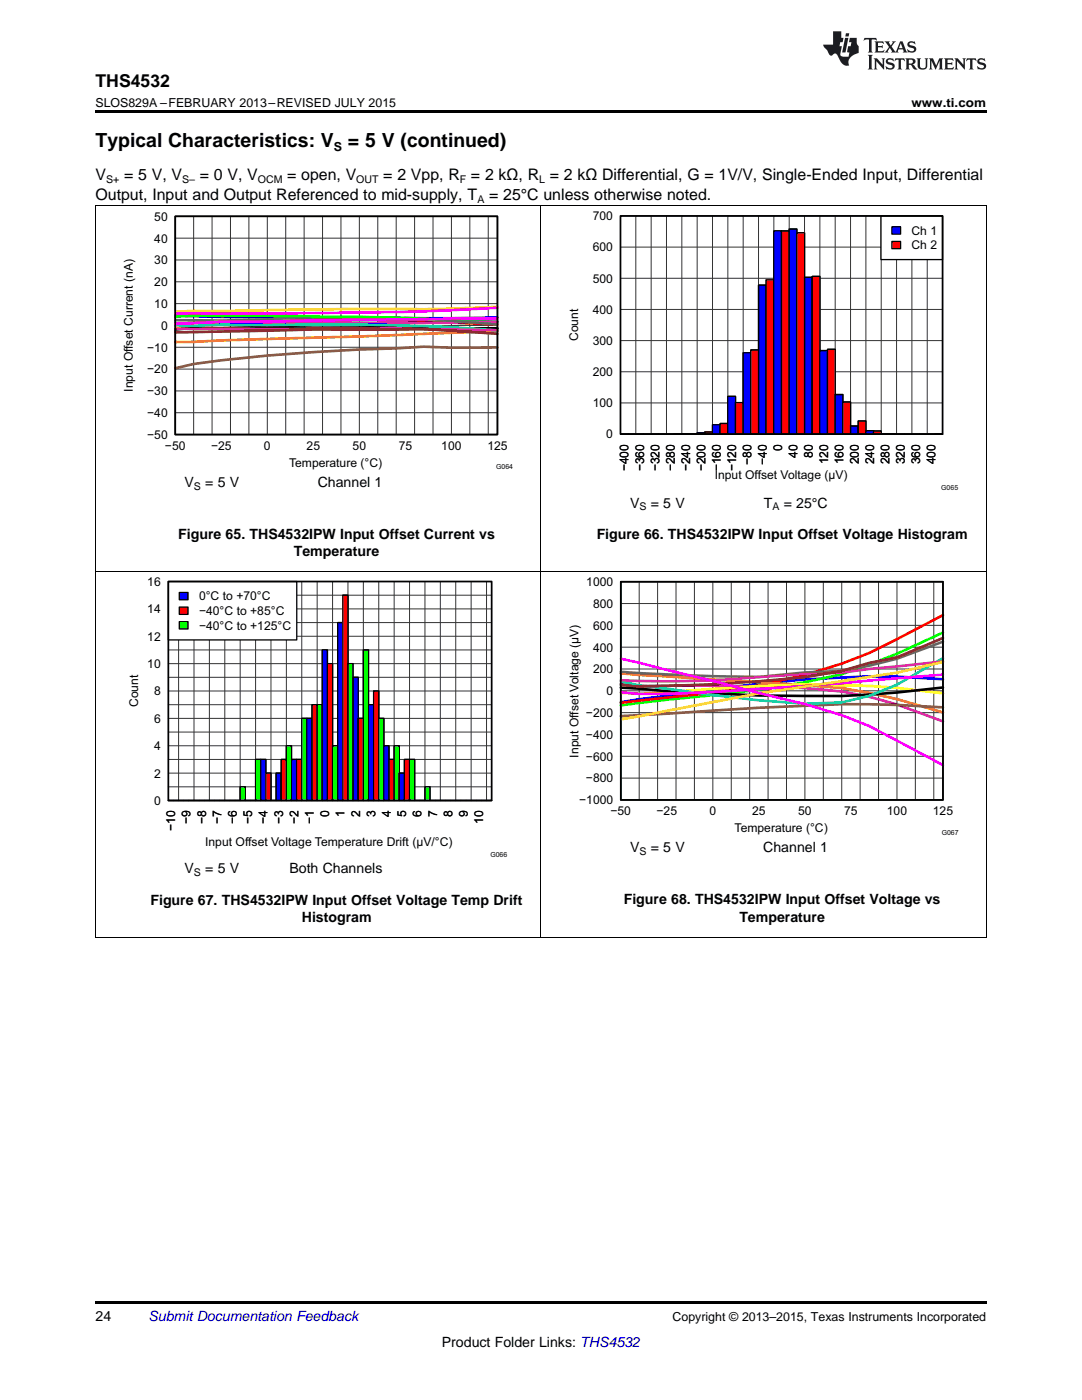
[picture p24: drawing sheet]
<svg xmlns="http://www.w3.org/2000/svg" width="216mm" height="279mm" viewBox="0 0 216 279" stroke-linecap="round" stroke-linejoin="round" font-family="sans-serif">
<defs><g id="words">
<g font-size="3.9">
<text x="19" y="29.3">Typical Characteristics: V</text>
<text x="69.4" y="29.3">= 5 V (continued)</text>
</g>
<text font-size="3.5" x="19" y="17.3">THS4532</text>
<g font-size="3.2">
<text x="19" y="36">V</text>
<text x="24.8" y="36">= 5 V, V</text>
<text x="39.9" y="36">= 0 V, V</text>
<text x="57.3" y="36">= open, V</text>
<text x="76.5" y="36">= 2 Vpp, R = 2 kΩ, R = 2 kΩ Differential, G = 1V/V, Single-Ended Input, Differential</text>
<text x="19" y="39.9">Output, Input and Output Referenced to mid-supply, T</text>
<text x="97.6" y="39.9">= 25°C unless otherwise noted.</text>
</g>
<g font-size="2.8">
<text x="36.8" y="97.2">V</text>
<text x="41" y="97.2">= 5 V</text>
<text x="63.4" y="97.2">Channel 1</text>
<text x="125.7" y="101.3">V</text>
<text x="129.9" y="101.3">= 5 V</text>
<text x="152.4" y="101.3">T</text>
<text x="156.4" y="101.3">= 25°C</text>
<text x="35.6" y="107.5">Figure 65. THS4532IPW Input Offset Current vs</text>
<text x="119.1" y="107.6">Figure 66. THS4532IPW Input Offset Voltage Histogram</text>
<text x="58.6" y="111">Temperature</text>
<text x="125.7" y="170.1">V</text>
<text x="129.9" y="170.1">= 5 V</text>
<text x="152.3" y="170.1">Channel 1</text>
<text x="36.8" y="174.2">V</text>
<text x="41" y="174.2">= 5 V</text>
<text x="57.7" y="174.2">Both Channels</text>
<text x="30" y="180.6">Figure 67. THS4532IPW Input Offset Voltage Temp Drift</text>
<text x="60.2" y="184.1">Histogram</text>
<text x="124.5" y="180.4">Figure 68. THS4532IPW Input Offset Voltage vs</text>
<text x="147.5" y="183.9">Temperature</text>
<text x="19" y="263.6">24</text>
<text x="88.2" y="268.9">Product Folder Links: THS4532</text>
</g>
<text font-size="2.8" fill="#0000c8" x="29.6" y="263.6">Submit Documentation Feedback</text>
<g font-size="2.5">
<text x="19" y="21.4">SLOS829A –FEBRUARY 2013–REVISED JULY 2015</text>
<text x="181.9" y="21.4">www.ti.com</text>
<text x="66.6" y="30.1">S</text>
<text x="134.2" y="263.6">Copyright © 2013–2015, Texas Instruments Incorporated</text>
</g>
<g font-size="2.4">
<text x="30.8" y="44">50</text>
<text x="118.3" y="44">700</text>
<text x="181.9" y="46.9">Ch 1</text>
<text x="30.8" y="52.8">30</text>
<text x="30.8" y="48.4">40</text>
<text x="118.3" y="50.2">600</text>
<text x="181.9" y="49.8">Ch 2</text>
<text x="30.8" y="57.1">20</text>
<text x="118.3" y="56.4">500</text>
<text x="30.8" y="61.5">10</text>
<text x="32.1" y="65.8">0</text>
<text x="118.3" y="62.6">400</text>
<text x="29.4" y="70.2">−10</text>
<text x="115.4" y="68.1" transform="rotate(-90 115.4 68.1)">Count</text>
<text x="118.3" y="68.8">300</text>
<text x="29.4" y="74.5">−20</text>
<text x="118.3" y="75.1">200</text>
<text x="26.5" y="78.2" transform="rotate(-90 26.5 78.2)">Input Offset Current (nA)</text>
<text x="29.4" y="83.2">−40</text>
<text x="29.4" y="78.9">−30</text>
<text x="118.3" y="81.3">100</text>
<text x="29.4" y="87.6">−50</text>
<text x="32.9" y="89.7">−50</text>
<text x="42.1" y="89.7">−25</text>
<text x="52.7" y="89.7">0</text>
<text x="61.2" y="89.7">25</text>
<text x="70.4" y="89.7">50</text>
<text x="79.6" y="89.7">75</text>
<text x="88.1" y="89.7">100</text>
<text x="97.3" y="89.7">125</text>
<text x="121" y="87.5">0</text>
<text x="156" y="90" transform="rotate(-90 156 90)">0</text>
<text x="57.7" y="93.2">Temperature (°C)</text>
<text x="125.4" y="94.1" transform="rotate(-90 125.4 94.1)">−400</text>
<text x="128.5" y="94.1" transform="rotate(-90 128.5 94.1)">−360</text>
<text x="131.6" y="94.1" transform="rotate(-90 131.6 94.1)">−320</text>
<text x="134.6" y="94.1" transform="rotate(-90 134.6 94.1)">−280</text>
<text x="137.7" y="94.1" transform="rotate(-90 137.7 94.1)">−240</text>
<text x="140.7" y="94.1" transform="rotate(-90 140.7 94.1)">−200</text>
<text x="142.6" y="95.6">Input Offset Voltage (µV)</text>
<text x="143.8" y="94.1" transform="rotate(-90 143.8 94.1)">−160</text>
<text x="146.9" y="94.1" transform="rotate(-90 146.9 94.1)">−120</text>
<text x="149.9" y="92.7" transform="rotate(-90 149.9 92.7)">−80</text>
<text x="153" y="92.7" transform="rotate(-90 153 92.7)">−40</text>
<text x="159.1" y="91.3" transform="rotate(-90 159.1 91.3)">40</text>
<text x="162.2" y="91.3" transform="rotate(-90 162.2 91.3)">80</text>
<text x="165.2" y="92.7" transform="rotate(-90 165.2 92.7)">120</text>
<text x="168.3" y="92.7" transform="rotate(-90 168.3 92.7)">160</text>
<text x="171.4" y="92.7" transform="rotate(-90 171.4 92.7)">200</text>
<text x="174.4" y="92.7" transform="rotate(-90 174.4 92.7)">240</text>
<text x="177.5" y="92.7" transform="rotate(-90 177.5 92.7)">280</text>
<text x="180.5" y="92.7" transform="rotate(-90 180.5 92.7)">320</text>
<text x="183.6" y="92.7" transform="rotate(-90 183.6 92.7)">360</text>
<text x="186.6" y="92.7" transform="rotate(-90 186.6 92.7)">400</text>
<text x="29.4" y="116.9">16</text>
<text x="39.7" y="119.8">0°C to +70°C</text>
<text x="117" y="117">1000</text>
<text x="29.4" y="122.4">14</text>
<text x="39.7" y="122.8">−40°C to +85°C</text>
<text x="39.7" y="125.7">−40°C to +125°C</text>
<text x="118.3" y="125.7">600</text>
<text x="118.3" y="121.3">800</text>
<text x="29.4" y="127.9">12</text>
<text x="118.3" y="130">400</text>
<text x="29.4" y="133.3">10</text>
<text x="118.3" y="134.4">200</text>
<text x="27.6" y="141.1" transform="rotate(-90 27.6 141.1)">Count</text>
<text x="30.7" y="138.8">8</text>
<text x="116.9" y="143.1">−200</text>
<text x="121" y="138.7">0</text>
<text x="30.7" y="149.7">4</text>
<text x="30.7" y="144.2">6</text>
<text x="116.9" y="147.4">−400</text>
<text x="30.7" y="155.2">2</text>
<text x="115.4" y="151.2" transform="rotate(-90 115.4 151.2)">Input Offset Voltage (µV)</text>
<text x="116.9" y="151.8">−600</text>
<text x="30.7" y="160.6">0</text>
<text x="115.6" y="160.5">−1000</text>
<text x="116.9" y="156.2">−800</text>
<text x="35" y="165.9" transform="rotate(-90 35 165.9)">−10</text>
<text x="38" y="164.5" transform="rotate(-90 38 164.5)">−9</text>
<text x="41.1" y="164.5" transform="rotate(-90 41.1 164.5)">−8</text>
<text x="44.2" y="164.5" transform="rotate(-90 44.2 164.5)">−7</text>
<text x="47.3" y="164.5" transform="rotate(-90 47.3 164.5)">−6</text>
<text x="50.3" y="164.5" transform="rotate(-90 50.3 164.5)">−5</text>
<text x="53.4" y="164.5" transform="rotate(-90 53.4 164.5)">−4</text>
<text x="56.5" y="164.5" transform="rotate(-90 56.5 164.5)">−3</text>
<text x="59.6" y="164.5" transform="rotate(-90 59.6 164.5)">−2</text>
<text x="62.6" y="164.5" transform="rotate(-90 62.6 164.5)">−1</text>
<text x="65.7" y="163.1" transform="rotate(-90 65.7 163.1)">0</text>
<text x="68.8" y="163.1" transform="rotate(-90 68.8 163.1)">1</text>
<text x="71.8" y="163.1" transform="rotate(-90 71.8 163.1)">2</text>
<text x="74.9" y="163.1" transform="rotate(-90 74.9 163.1)">3</text>
<text x="78" y="163.1" transform="rotate(-90 78 163.1)">4</text>
<text x="81.1" y="163.1" transform="rotate(-90 81.1 163.1)">5</text>
<text x="84.1" y="163.1" transform="rotate(-90 84.1 163.1)">6</text>
<text x="87.2" y="163.1" transform="rotate(-90 87.2 163.1)">7</text>
<text x="90.3" y="163.1" transform="rotate(-90 90.3 163.1)">8</text>
<text x="93.3" y="163.1" transform="rotate(-90 93.3 163.1)">9</text>
<text x="96.4" y="164.5" transform="rotate(-90 96.4 164.5)">10</text>
<text x="121.8" y="162.6">−50</text>
<text x="131" y="162.6">−25</text>
<text x="141.6" y="162.6">0</text>
<text x="146.6" y="166.1">Temperature (°C)</text>
<text x="150.1" y="162.6">25</text>
<text x="159.3" y="162.6">50</text>
<text x="168.5" y="162.6">75</text>
<text x="177" y="162.6">100</text>
<text x="186.2" y="162.6">125</text>
<text x="40.9" y="168.8">Input Offset Voltage Temperature Drift (µV/°C)</text>
</g>
<g font-size="2.1">
<text x="21.2" y="36.6">S+</text>
<text x="36.3" y="36.6">S–</text>
<text x="51.4" y="36.6">OCM</text>
<text x="71.1" y="36.6">OUT</text>
<text x="91.8" y="36.6">F</text>
<text x="95.2" y="40.5">A</text>
<text x="107.6" y="36.6">L</text>
<text x="38.7" y="97.7">S</text>
<text x="127.6" y="101.8">S</text>
<text x="154.1" y="101.8">A</text>
<text x="127.6" y="170.6">S</text>
<text x="38.7" y="174.8">S</text>
</g>
<g font-size="1.4">
<text x="99" y="93.6">G064</text>
<text x="187.8" y="97.8">G065</text>
<text x="187.9" y="166.6">G067</text>
<text x="97.8" y="170.9">G066</text>
</g>
</g></defs>
<path d="M19 259.7h177.8v.5h-177.8z" fill="#000"/>
<path d="M19.1 114v73.1M107.9 114v73.1M196.8 114v73.1M19 187.1h177.8" fill="none" stroke="#000" stroke-width=".2"/>
<path d="M33.6 159.8h1z" fill="#00f"/>
<path d="M33.6 159.8h1z" fill="none" stroke="#000" stroke-width=".26"/>
<path d="M34.6 159.8h1z" fill="#f00"/>
<path d="M34.6 159.8h1z" fill="none" stroke="#000" stroke-width=".26"/>
<path d="M35.6 159.8h1.1z" fill="#0f0"/>
<path d="M35.6 159.8h1.1z" fill="none" stroke="#000" stroke-width=".26"/>
<path d="M36.7 159.8h1z" fill="#00f"/>
<path d="M36.7 159.8h1z" fill="none" stroke="#000" stroke-width=".26"/>
<path d="M37.7 159.8h1z" fill="#f00"/>
<path d="M37.7 159.8h1z" fill="none" stroke="#000" stroke-width=".26"/>
<path d="M38.7 159.8h1z" fill="#0f0"/>
<path d="M38.7 159.8h1z" fill="none" stroke="#000" stroke-width=".26"/>
<path d="M39.7 159.8h1.1z" fill="#00f"/>
<path d="M39.7 159.8h1.1z" fill="none" stroke="#000" stroke-width=".26"/>
<path d="M40.8 159.8h1z" fill="#f00"/>
<path d="M40.8 159.8h1z" fill="none" stroke="#000" stroke-width=".26"/>
<path d="M41.8 159.8h1z" fill="#0f0"/>
<path d="M41.8 159.8h1z" fill="none" stroke="#000" stroke-width=".26"/>
<path d="M42.8 159.8h1z" fill="#00f"/>
<path d="M42.8 159.8h1z" fill="none" stroke="#000" stroke-width=".26"/>
<path d="M43.8 159.8h1.1z" fill="#f00"/>
<path d="M43.8 159.8h1.1z" fill="none" stroke="#000" stroke-width=".26"/>
<path d="M44.9 159.8h1z" fill="#0f0"/>
<path d="M44.9 159.8h1z" fill="none" stroke="#000" stroke-width=".26"/>
<path d="M45.9 159.8h1z" fill="#00f"/>
<path d="M45.9 159.8h1z" fill="none" stroke="#000" stroke-width=".26"/>
<path d="M46.9 159.8h1z" fill="#f00"/>
<path d="M46.9 159.8h1z" fill="none" stroke="#000" stroke-width=".26"/>
<path d="M47.9 157h1v2.8h-1z" fill="#0f0"/>
<path d="M47.9 157h1v2.8h-1z" fill="none" stroke="#000" stroke-width=".26"/>
<path d="M48.9 159.8h1.1z" fill="#00f"/>
<path d="M48.9 159.8h1.1z" fill="none" stroke="#000" stroke-width=".26"/>
<path d="M50 159.8h1z" fill="#f00"/>
<path d="M50 159.8h1z" fill="none" stroke="#000" stroke-width=".26"/>
<path d="M51 151.6h1v8.2h-1z" fill="#0f0"/>
<path d="M51 151.6h1v8.2h-1z" fill="none" stroke="#000" stroke-width=".26"/>
<path d="M52 151.6h1v8.2h-1z" fill="#00f"/>
<path d="M52 151.6h1v8.2h-1z" fill="none" stroke="#000" stroke-width=".26"/>
<path d="M53 154.3h1.1v5.5h-1.1z" fill="#f00"/>
<path d="M53 154.3h1.1v5.5h-1.1z" fill="none" stroke="#000" stroke-width=".26"/>
<path d="M54.1 159.8h1z" fill="#0f0"/>
<path d="M54.1 159.8h1z" fill="none" stroke="#000" stroke-width=".26"/>
<path d="M55.1 154.3h1v5.5h-1z" fill="#00f"/>
<path d="M55.1 154.3h1v5.5h-1z" fill="none" stroke="#000" stroke-width=".26"/>
<path d="M56.1 151.6h1v8.2h-1z" fill="#f00"/>
<path d="M56.1 151.6h1v8.2h-1z" fill="none" stroke="#000" stroke-width=".26"/>
<path d="M57.1 148.8h1.1v11h-1.1z" fill="#0f0"/>
<path d="M57.1 148.8h1.1v11h-1.1z" fill="none" stroke="#000" stroke-width=".26"/>
<path d="M58.2 151.6h1v8.2h-1z" fill="#00f"/>
<path d="M58.2 151.6h1v8.2h-1z" fill="none" stroke="#000" stroke-width=".26"/>
<path d="M59.2 151.6h1v8.2h-1z" fill="#f00"/>
<path d="M59.2 151.6h1v8.2h-1z" fill="none" stroke="#000" stroke-width=".26"/>
<path d="M60.2 143.4h1v16.4h-1z" fill="#0f0"/>
<path d="M60.2 143.4h1v16.4h-1z" fill="none" stroke="#000" stroke-width=".26"/>
<path d="M61.2 143.4h1.1v16.4h-1.1z" fill="#00f"/>
<path d="M61.2 143.4h1.1v16.4h-1.1z" fill="none" stroke="#000" stroke-width=".26"/>
<path d="M62.3 140.6h1v19.2h-1z" fill="#f00"/>
<path d="M62.3 140.6h1v19.2h-1z" fill="none" stroke="#000" stroke-width=".26"/>
<path d="M63.3 140.6h1v19.2h-1z" fill="#0f0"/>
<path d="M63.3 140.6h1v19.2h-1z" fill="none" stroke="#000" stroke-width=".26"/>
<path d="M64.3 129.7h1v30.1h-1z" fill="#00f"/>
<path d="M64.3 129.7h1v30.1h-1z" fill="none" stroke="#000" stroke-width=".26"/>
<path d="M65.3 132.4h1.1v27.4h-1.1z" fill="#f00"/>
<path d="M65.3 132.4h1.1v27.4h-1.1z" fill="none" stroke="#000" stroke-width=".26"/>
<path d="M66.4 148.8h1v11h-1z" fill="#0f0"/>
<path d="M66.4 148.8h1v11h-1z" fill="none" stroke="#000" stroke-width=".26"/>
<path d="M67.4 124.2h1v35.6h-1z" fill="#00f"/>
<path d="M67.4 124.2h1v35.6h-1z" fill="none" stroke="#000" stroke-width=".26"/>
<path d="M68.4 118.8h1v41h-1z" fill="#f00"/>
<path d="M68.4 118.8h1v41h-1z" fill="none" stroke="#000" stroke-width=".26"/>
<path d="M69.4 132.4h1.1v27.4h-1.1z" fill="#0f0"/>
<path d="M69.4 132.4h1.1v27.4h-1.1z" fill="none" stroke="#000" stroke-width=".26"/>
<path d="M70.5 135.2h1v24.6h-1z" fill="#00f"/>
<path d="M70.5 135.2h1v24.6h-1z" fill="none" stroke="#000" stroke-width=".26"/>
<path d="M71.5 143.4h1v16.4h-1z" fill="#f00"/>
<path d="M71.5 143.4h1v16.4h-1z" fill="none" stroke="#000" stroke-width=".26"/>
<path d="M72.5 129.7h1v30.1h-1z" fill="#0f0"/>
<path d="M72.5 129.7h1v30.1h-1z" fill="none" stroke="#000" stroke-width=".26"/>
<path d="M73.5 140.6h1.1v19.2h-1.1z" fill="#00f"/>
<path d="M73.5 140.6h1.1v19.2h-1.1z" fill="none" stroke="#000" stroke-width=".26"/>
<path d="M74.6 137.9h1v21.9h-1z" fill="#f00"/>
<path d="M74.6 137.9h1v21.9h-1z" fill="none" stroke="#000" stroke-width=".26"/>
<path d="M75.6 143.4h1v16.4h-1z" fill="#0f0"/>
<path d="M75.6 143.4h1v16.4h-1z" fill="none" stroke="#000" stroke-width=".26"/>
<path d="M76.6 148.8h1v11h-1z" fill="#00f"/>
<path d="M76.6 148.8h1v11h-1z" fill="none" stroke="#000" stroke-width=".26"/>
<path d="M77.6 151.6h1v8.2h-1z" fill="#f00"/>
<path d="M77.6 151.6h1v8.2h-1z" fill="none" stroke="#000" stroke-width=".26"/>
<path d="M78.6 148.8h1.1v11h-1.1z" fill="#0f0"/>
<path d="M78.6 148.8h1.1v11h-1.1z" fill="none" stroke="#000" stroke-width=".26"/>
<path d="M79.7 154.3h1v5.5h-1z" fill="#00f"/>
<path d="M79.7 154.3h1v5.5h-1z" fill="none" stroke="#000" stroke-width=".26"/>
<path d="M80.7 151.6h1v8.2h-1z" fill="#f00"/>
<path d="M80.7 151.6h1v8.2h-1z" fill="none" stroke="#000" stroke-width=".26"/>
<path d="M81.7 151.6h1v8.2h-1z" fill="#0f0"/>
<path d="M81.7 151.6h1v8.2h-1z" fill="none" stroke="#000" stroke-width=".26"/>
<path d="M82.7 159.8h1.1z" fill="#00f"/>
<path d="M82.7 159.8h1.1z" fill="none" stroke="#000" stroke-width=".26"/>
<path d="M83.8 159.8h1z" fill="#f00"/>
<path d="M83.8 159.8h1z" fill="none" stroke="#000" stroke-width=".26"/>
<path d="M84.8 157h1v2.8h-1z" fill="#0f0"/>
<path d="M84.8 157h1v2.8h-1z" fill="none" stroke="#000" stroke-width=".26"/>
<path d="M85.8 159.8h1z" fill="#00f"/>
<path d="M85.8 159.8h1z" fill="none" stroke="#000" stroke-width=".26"/>
<path d="M86.8 159.8h1.1z" fill="#f00"/>
<path d="M86.8 159.8h1.1z" fill="none" stroke="#000" stroke-width=".26"/>
<path d="M87.9 159.8h1z" fill="#0f0"/>
<path d="M87.9 159.8h1z" fill="none" stroke="#000" stroke-width=".26"/>
<path d="M88.9 159.8h1z" fill="#00f"/>
<path d="M88.9 159.8h1z" fill="none" stroke="#000" stroke-width=".26"/>
<path d="M89.9 159.8h1z" fill="#f00"/>
<path d="M89.9 159.8h1z" fill="none" stroke="#000" stroke-width=".26"/>
<path d="M90.9 159.8h1.1z" fill="#0f0"/>
<path d="M90.9 159.8h1.1z" fill="none" stroke="#000" stroke-width=".26"/>
<path d="M92 159.8h1z" fill="#00f"/>
<path d="M92 159.8h1z" fill="none" stroke="#000" stroke-width=".26"/>
<path d="M93 159.8h1z" fill="#f00"/>
<path d="M93 159.8h1z" fill="none" stroke="#000" stroke-width=".26"/>
<path d="M94 159.8h1z" fill="#0f0"/>
<path d="M94 159.8h1z" fill="none" stroke="#000" stroke-width=".26"/>
<path d="M95 159.8h1.1z" fill="#00f"/>
<path d="M95 159.8h1.1z" fill="none" stroke="#000" stroke-width=".26"/>
<path d="M96.1 159.8h1z" fill="#f00"/>
<path d="M96.1 159.8h1z" fill="none" stroke="#000" stroke-width=".26"/>
<path d="M97.1 159.8h1z" fill="#0f0"/>
<path d="M97.1 159.8h1z" fill="none" stroke="#000" stroke-width=".26"/>
<g fill="none" stroke="#333" stroke-width=".2">
<path d="M33.6 118.8h64.5M33.6 116.1h64.5M35.6 116.1v43.7M38.7 116.1v43.7M41.8 116.1v43.7M44.9 116.1v43.7M47.9 116.1v43.7M51 116.1v43.7M54.1 116.1v43.7M57.1 116.1v43.7M60.2 116.1v43.7M63.3 116.1v43.7"/>
<path d="M66.4 116.1v43.7M69.4 116.1v43.7M72.5 116.1v43.7M75.6 116.1v43.7M78.6 116.1v43.7M81.7 116.1v43.7M84.8 116.1v43.7M87.9 116.1v43.7M90.9 116.1v43.7M94 116.1v43.7M97.1 116.1v43.7M33.6 137.9h64.5"/>
<path d="M33.6 135.2h64.5M33.6 132.4h64.5M33.6 129.7h64.5M33.6 127h64.5M33.6 124.2h64.5M33.6 121.5h64.5M33.6 159.8h64.5M33.6 157h64.5M33.6 154.3h64.5M33.6 151.6h64.5M33.6 148.8h64.5M33.6 146.1h64.5"/>
<path d="M33.6 143.4h64.5M33.6 140.6h64.5"/>
</g>
<path d="M33.6 159.8h1z" fill="#00f"/>
<path d="M33.6 159.8h1z" fill="none" stroke="#000" stroke-width=".26"/>
<path d="M34.6 159.8h1z" fill="#f00"/>
<path d="M34.6 159.8h1z" fill="none" stroke="#000" stroke-width=".26"/>
<path d="M35.6 159.8h1.1z" fill="#0f0"/>
<path d="M35.6 159.8h1.1z" fill="none" stroke="#000" stroke-width=".26"/>
<path d="M36.7 159.8h1z" fill="#00f"/>
<path d="M36.7 159.8h1z" fill="none" stroke="#000" stroke-width=".26"/>
<path d="M37.7 159.8h1z" fill="#f00"/>
<path d="M37.7 159.8h1z" fill="none" stroke="#000" stroke-width=".26"/>
<path d="M38.7 159.8h1z" fill="#0f0"/>
<path d="M38.7 159.8h1z" fill="none" stroke="#000" stroke-width=".26"/>
<path d="M39.7 159.8h1.1z" fill="#00f"/>
<path d="M39.7 159.8h1.1z" fill="none" stroke="#000" stroke-width=".26"/>
<path d="M40.8 159.8h1z" fill="#f00"/>
<path d="M40.8 159.8h1z" fill="none" stroke="#000" stroke-width=".26"/>
<path d="M41.8 159.8h1z" fill="#0f0"/>
<path d="M41.8 159.8h1z" fill="none" stroke="#000" stroke-width=".26"/>
<path d="M42.8 159.8h1z" fill="#00f"/>
<path d="M42.8 159.8h1z" fill="none" stroke="#000" stroke-width=".26"/>
<path d="M43.8 159.8h1.1z" fill="#f00"/>
<path d="M43.8 159.8h1.1z" fill="none" stroke="#000" stroke-width=".26"/>
<path d="M44.9 159.8h1z" fill="#0f0"/>
<path d="M44.9 159.8h1z" fill="none" stroke="#000" stroke-width=".26"/>
<path d="M45.9 159.8h1z" fill="#00f"/>
<path d="M45.9 159.8h1z" fill="none" stroke="#000" stroke-width=".26"/>
<path d="M46.9 159.8h1z" fill="#f00"/>
<path d="M46.9 159.8h1z" fill="none" stroke="#000" stroke-width=".26"/>
<path d="M47.9 157h1v2.8h-1z" fill="#0f0"/>
<path d="M47.9 157h1v2.8h-1z" fill="none" stroke="#000" stroke-width=".26"/>
<path d="M48.9 159.8h1.1z" fill="#00f"/>
<path d="M48.9 159.8h1.1z" fill="none" stroke="#000" stroke-width=".26"/>
<path d="M50 159.8h1z" fill="#f00"/>
<path d="M50 159.8h1z" fill="none" stroke="#000" stroke-width=".26"/>
<path d="M51 151.6h1v8.2h-1z" fill="#0f0"/>
<path d="M51 151.6h1v8.2h-1z" fill="none" stroke="#000" stroke-width=".26"/>
<path d="M52 151.6h1v8.2h-1z" fill="#00f"/>
<path d="M52 151.6h1v8.2h-1z" fill="none" stroke="#000" stroke-width=".26"/>
<path d="M53 154.3h1.1v5.5h-1.1z" fill="#f00"/>
<path d="M53 154.3h1.1v5.5h-1.1z" fill="none" stroke="#000" stroke-width=".26"/>
<path d="M54.1 159.8h1z" fill="#0f0"/>
<path d="M54.1 159.8h1z" fill="none" stroke="#000" stroke-width=".26"/>
<path d="M55.1 154.3h1v5.5h-1z" fill="#00f"/>
<path d="M55.1 154.3h1v5.5h-1z" fill="none" stroke="#000" stroke-width=".26"/>
<path d="M56.1 151.6h1v8.2h-1z" fill="#f00"/>
<path d="M56.1 151.6h1v8.2h-1z" fill="none" stroke="#000" stroke-width=".26"/>
<path d="M57.1 148.8h1.1v11h-1.1z" fill="#0f0"/>
<path d="M57.1 148.8h1.1v11h-1.1z" fill="none" stroke="#000" stroke-width=".26"/>
<path d="M58.2 151.6h1v8.2h-1z" fill="#00f"/>
<path d="M58.2 151.6h1v8.2h-1z" fill="none" stroke="#000" stroke-width=".26"/>
<path d="M59.2 151.6h1v8.2h-1z" fill="#f00"/>
<path d="M59.2 151.6h1v8.2h-1z" fill="none" stroke="#000" stroke-width=".26"/>
<path d="M60.2 143.4h1v16.4h-1z" fill="#0f0"/>
<path d="M60.2 143.4h1v16.4h-1z" fill="none" stroke="#000" stroke-width=".26"/>
<path d="M61.2 143.4h1.1v16.4h-1.1z" fill="#00f"/>
<path d="M61.2 143.4h1.1v16.4h-1.1z" fill="none" stroke="#000" stroke-width=".26"/>
<path d="M62.3 140.6h1v19.2h-1z" fill="#f00"/>
<path d="M62.3 140.6h1v19.2h-1z" fill="none" stroke="#000" stroke-width=".26"/>
<path d="M63.3 140.6h1v19.2h-1z" fill="#0f0"/>
<path d="M63.3 140.6h1v19.2h-1z" fill="none" stroke="#000" stroke-width=".26"/>
<path d="M64.3 129.7h1v30.1h-1z" fill="#00f"/>
<path d="M64.3 129.7h1v30.1h-1z" fill="none" stroke="#000" stroke-width=".26"/>
<path d="M65.3 132.4h1.1v27.4h-1.1z" fill="#f00"/>
<path d="M65.3 132.4h1.1v27.4h-1.1z" fill="none" stroke="#000" stroke-width=".26"/>
<path d="M66.4 148.8h1v11h-1z" fill="#0f0"/>
<path d="M66.4 148.8h1v11h-1z" fill="none" stroke="#000" stroke-width=".26"/>
<path d="M67.4 124.2h1v35.6h-1z" fill="#00f"/>
<path d="M67.4 124.2h1v35.6h-1z" fill="none" stroke="#000" stroke-width=".26"/>
<path d="M68.4 118.8h1v41h-1z" fill="#f00"/>
<path d="M68.4 118.8h1v41h-1z" fill="none" stroke="#000" stroke-width=".26"/>
<path d="M69.4 132.4h1.1v27.4h-1.1z" fill="#0f0"/>
<path d="M69.4 132.4h1.1v27.4h-1.1z" fill="none" stroke="#000" stroke-width=".26"/>
<path d="M70.5 135.2h1v24.6h-1z" fill="#00f"/>
<path d="M70.5 135.2h1v24.6h-1z" fill="none" stroke="#000" stroke-width=".26"/>
<path d="M71.5 143.4h1v16.4h-1z" fill="#f00"/>
<path d="M71.5 143.4h1v16.4h-1z" fill="none" stroke="#000" stroke-width=".26"/>
<path d="M72.5 129.7h1v30.1h-1z" fill="#0f0"/>
<path d="M72.5 129.7h1v30.1h-1z" fill="none" stroke="#000" stroke-width=".26"/>
<path d="M73.5 140.6h1.1v19.2h-1.1z" fill="#00f"/>
<path d="M73.5 140.6h1.1v19.2h-1.1z" fill="none" stroke="#000" stroke-width=".26"/>
<path d="M74.6 137.9h1v21.9h-1z" fill="#f00"/>
<path d="M74.6 137.9h1v21.9h-1z" fill="none" stroke="#000" stroke-width=".26"/>
<path d="M75.6 143.4h1v16.4h-1z" fill="#0f0"/>
<path d="M75.6 143.4h1v16.4h-1z" fill="none" stroke="#000" stroke-width=".26"/>
<path d="M76.6 148.8h1v11h-1z" fill="#00f"/>
<path d="M76.6 148.8h1v11h-1z" fill="none" stroke="#000" stroke-width=".26"/>
<path d="M77.6 151.6h1v8.2h-1z" fill="#f00"/>
<path d="M77.6 151.6h1v8.2h-1z" fill="none" stroke="#000" stroke-width=".26"/>
<path d="M78.6 148.8h1.1v11h-1.1z" fill="#0f0"/>
<path d="M78.6 148.8h1.1v11h-1.1z" fill="none" stroke="#000" stroke-width=".26"/>
<path d="M79.7 154.3h1v5.5h-1z" fill="#00f"/>
<path d="M79.7 154.3h1v5.5h-1z" fill="none" stroke="#000" stroke-width=".26"/>
<path d="M80.7 151.6h1v8.2h-1z" fill="#f00"/>
<path d="M80.7 151.6h1v8.2h-1z" fill="none" stroke="#000" stroke-width=".26"/>
<path d="M81.7 151.6h1v8.2h-1z" fill="#0f0"/>
<path d="M81.7 151.6h1v8.2h-1z" fill="none" stroke="#000" stroke-width=".26"/>
<path d="M82.7 159.8h1.1z" fill="#00f"/>
<path d="M82.7 159.8h1.1z" fill="none" stroke="#000" stroke-width=".26"/>
<path d="M83.8 159.8h1z" fill="#f00"/>
<path d="M83.8 159.8h1z" fill="none" stroke="#000" stroke-width=".26"/>
<path d="M84.8 157h1v2.8h-1z" fill="#0f0"/>
<path d="M84.8 157h1v2.8h-1z" fill="none" stroke="#000" stroke-width=".26"/>
<path d="M85.8 159.8h1z" fill="#00f"/>
<path d="M85.8 159.8h1z" fill="none" stroke="#000" stroke-width=".26"/>
<path d="M86.8 159.8h1.1z" fill="#f00"/>
<path d="M86.8 159.8h1.1z" fill="none" stroke="#000" stroke-width=".26"/>
<path d="M87.9 159.8h1z" fill="#0f0"/>
<path d="M87.9 159.8h1z" fill="none" stroke="#000" stroke-width=".26"/>
<path d="M88.9 159.8h1z" fill="#00f"/>
<path d="M88.9 159.8h1z" fill="none" stroke="#000" stroke-width=".26"/>
<path d="M89.9 159.8h1z" fill="#f00"/>
<path d="M89.9 159.8h1z" fill="none" stroke="#000" stroke-width=".26"/>
<path d="M90.9 159.8h1.1z" fill="#0f0"/>
<path d="M90.9 159.8h1.1z" fill="none" stroke="#000" stroke-width=".26"/>
<path d="M92 159.8h1z" fill="#00f"/>
<path d="M92 159.8h1z" fill="none" stroke="#000" stroke-width=".26"/>
<path d="M93 159.8h1z" fill="#f00"/>
<path d="M93 159.8h1z" fill="none" stroke="#000" stroke-width=".26"/>
<path d="M94 159.8h1z" fill="#0f0"/>
<path d="M94 159.8h1z" fill="none" stroke="#000" stroke-width=".26"/>
<path d="M95 159.8h1.1z" fill="#00f"/>
<path d="M95 159.8h1.1z" fill="none" stroke="#000" stroke-width=".26"/>
<path d="M96.1 159.8h1z" fill="#f00"/>
<path d="M96.1 159.8h1z" fill="none" stroke="#000" stroke-width=".26"/>
<path d="M97.1 159.8h1z" fill="#0f0"/>
<path d="M97.1 159.8h1z" fill="none" stroke="#000" stroke-width=".26"/>
<path d="M33.6 116.1h25.6v11.6h-25.6z" fill="#fff"/>
<path d="M33.6 116.1h25.6v11.6h-25.6z" fill="none" stroke="#000" stroke-width=".26"/>
<path d="M35.8 118.2h1.7v1.5h-1.7z" fill="#00f"/>
<path d="M35.8 118.2h1.7v1.5h-1.7z" fill="none" stroke="#000" stroke-width=".26"/>
<path d="M35.8 121.2h1.7v1.4h-1.7z" fill="#f00"/>
<path d="M35.8 121.2h1.7v1.4h-1.7z" fill="none" stroke="#000" stroke-width=".26"/>
<path d="M35.8 124.1h1.7v1.4h-1.7z" fill="#0f0"/>
<path d="M123.9 116.1h64.3v43.5h-64.3zM35.8 124.1h1.7v1.4h-1.7z" fill="none" stroke="#000" stroke-width=".26"/>
<path d="M33.6 116.1h64.5v43.7h-64.5zM123.9 116.1h64.3v43.5h-64.3z" fill="none" stroke="#000" stroke-width=".35"/>
<g fill="none" stroke="#333" stroke-width=".2">
<path d="M127.5 116.1v43.5M131.2 116.1v43.5M134.9 116.1v43.5M138.6 116.1v43.5M142.2 116.1v43.5M145.9 116.1v43.5M149.6 116.1v43.5M153.3 116.1v43.5M156.9 116.1v43.5M160.6 116.1v43.5M164.3 116.1v43.5M168 116.1v43.5"/>
<path d="M171.6 116.1v43.5M175.3 116.1v43.5M179 116.1v43.5M182.7 116.1v43.5M186.3 116.1v43.5M188.2 116.1h-64.3v43.5h64.3M123.9 137.9h64.3M123.9 133.5h64.3M123.9 129.2h64.3M123.9 124.8h64.3M123.9 120.4h64.3M123.9 155.3h64.3"/>
<path d="M123.9 150.9h64.3M123.9 146.6h64.3M123.9 142.2h64.3"/>
</g>
<path d="M188.2 135.6l-9.2-.6a242.7 242.7 0 0 0-36.8 2.6l-18.3 2.5" fill="none" stroke="#00f" stroke-width=".52"/>
<path d="M188.2 126.2l-9.2 4.3-11 4.1a226.3 226.3 0 0 1-34.9 5l-9.2 1.2" fill="none" stroke="#0f0" stroke-width=".52"/>
<path d="M188.2 122.8l-14.7 7.5a121.1 121.1 0 0 1-31.3 8l-18.3 2" fill="none" stroke="#f00" stroke-width=".52"/>
<path d="M123.9 136.5l3.6 .4a556.1 556.1 0 0 1 33.1 .4l7.4 .7 5.5 1.1 5.5 1.5 9.2 3.4" fill="none" stroke="#9400d3" stroke-width=".52"/>
<path d="M123.9 134.4l36.7 2.3a101.3 101.3 0 0 1 27.6 5.5" fill="none" stroke="#ee7600" stroke-width=".52"/>
<path d="M188.2 141.2a209.6 209.6 0 0 0-27.6-.3l-9.2 .3-27.5 1.7" fill="none" stroke="#8b5a2b" stroke-width=".52"/>
<path d="M123.9 138.3l3.6 .1 14.7-.9a211.2 211.2 0 0 1 46 .9" fill="none" stroke="#ff0" stroke-width=".52"/>
<path d="M188.2 137.2a183.1 183.1 0 0 1-27.6 1.7l-9.2-.1-18.3-.9-9.2-.7" fill="none" stroke="#000" stroke-width=".52"/>
<path d="M188.2 131.3l-9.2 5.4-5.5 2.2-5.5 1.3-7.4 .3-9.2-.7-23.9-3-3.6-.8" fill="none" stroke="#00bfff" stroke-width=".52"/>
<path d="M188.2 128.1l-9.2 3.4-5.5 1.4-5.5 1-7.4 .3-9.2 .9a492.2 492.2 0 0 1-27.5-1" fill="none" stroke="#6e8b3d" stroke-width=".52"/>
<path d="M188.2 132l-14.7 1.5-5.5 .7-7.4 .3-9.2 .6a198.2 198.2 0 0 1-27.5 .7" fill="none" stroke="#cd3278" stroke-width=".52"/>
<path d="M123.9 131.5l3.6 .8 33.1 8.2 7.4 2.2 5.5 2.2 14.7 7.8M188.2 134.6l-20.2 1.8a848.9 848.9 0 0 1-34.9 2.1h-5.6l-3.6-.3" fill="none" stroke="#f0f" stroke-width=".52"/>
<path d="M188.2 127.3l-9.2 3.9-5.5 1.1-5.5 1.6-7.4 1.2a348.6 348.6 0 0 1-33.1 1.9l-3.6-.3" fill="none" stroke="#8b2500" stroke-width=".52"/>
<path d="M188.2 132.1l-9.2 2.1-27.6 4.2-27.5 5.2" fill="none" stroke="#ffd700" stroke-width=".52"/>
<path d="M19.1 41.1v73M107.9 41.1v73M196.8 41.1v73M19 114h177.8" fill="none" stroke="#000" stroke-width=".2"/>
<path d="M123.8 86.6h1.5z" fill="#00f"/>
<path d="M123.8 86.6h1.5z" fill="none" stroke="#000" stroke-width=".26"/>
<path d="M125.3 86.6h1.6z" fill="#f00"/>
<path d="M125.3 86.6h1.6z" fill="none" stroke="#000" stroke-width=".26"/>
<path d="M126.9 86.6h1.5z" fill="#00f"/>
<path d="M126.9 86.6h1.5z" fill="none" stroke="#000" stroke-width=".26"/>
<path d="M128.4 86.6h1.5z" fill="#f00"/>
<path d="M128.4 86.6h1.5z" fill="none" stroke="#000" stroke-width=".26"/>
<path d="M129.9 86.6h1.6z" fill="#00f"/>
<path d="M129.9 86.6h1.6z" fill="none" stroke="#000" stroke-width=".26"/>
<path d="M131.5 86.6h1.5z" fill="#f00"/>
<path d="M131.5 86.6h1.5z" fill="none" stroke="#000" stroke-width=".26"/>
<path d="M133 86.6h1.5z" fill="#00f"/>
<path d="M133 86.6h1.5z" fill="none" stroke="#000" stroke-width=".26"/>
<path d="M134.5 86.6h1.6z" fill="#f00"/>
<path d="M134.5 86.6h1.6z" fill="none" stroke="#000" stroke-width=".26"/>
<path d="M136.1 86.6h1.5z" fill="#00f"/>
<path d="M136.1 86.6h1.5z" fill="none" stroke="#000" stroke-width=".26"/>
<path d="M137.6 86.6h1.5z" fill="#f00"/>
<path d="M137.6 86.6h1.5z" fill="none" stroke="#000" stroke-width=".26"/>
<path d="M139.1 86.4h1.5v.2h-1.5z" fill="#00f"/>
<path d="M139.1 86.4h1.5v.2h-1.5z" fill="none" stroke="#000" stroke-width=".26"/>
<path d="M140.6 86.2h1.6v.4h-1.6z" fill="#f00"/>
<path d="M140.6 86.2h1.6v.4h-1.6z" fill="none" stroke="#000" stroke-width=".26"/>
<path d="M142.2 84.8h1.5v1.8h-1.5z" fill="#00f"/>
<path d="M142.2 84.8h1.5v1.8h-1.5z" fill="none" stroke="#000" stroke-width=".26"/>
<path d="M143.7 84.5h1.5v2.1h-1.5z" fill="#f00"/>
<path d="M143.7 84.5h1.5v2.1h-1.5z" fill="none" stroke="#000" stroke-width=".26"/>
<path d="M145.2 79.1h1.6v7.5h-1.6z" fill="#00f"/>
<path d="M145.2 79.1h1.6v7.5h-1.6z" fill="none" stroke="#000" stroke-width=".26"/>
<path d="M146.8 80.3h1.5v6.3h-1.5z" fill="#f00"/>
<path d="M146.8 80.3h1.5v6.3h-1.5z" fill="none" stroke="#000" stroke-width=".26"/>
<path d="M148.3 70.4h1.5v16.2h-1.5z" fill="#00f"/>
<path d="M148.3 70.4h1.5v16.2h-1.5z" fill="none" stroke="#000" stroke-width=".26"/>
<path d="M149.8 69.8h1.6v16.8h-1.6z" fill="#f00"/>
<path d="M149.8 69.8h1.6v16.8h-1.6z" fill="none" stroke="#000" stroke-width=".26"/>
<path d="M151.4 56.9h1.5v29.7h-1.5z" fill="#00f"/>
<path d="M151.4 56.9h1.5v29.7h-1.5z" fill="none" stroke="#000" stroke-width=".26"/>
<path d="M152.9 55.8h1.5v30.8h-1.5z" fill="#f00"/>
<path d="M152.9 55.8h1.5v30.8h-1.5z" fill="none" stroke="#000" stroke-width=".26"/>
<path d="M154.4 46.1h1.5v40.5h-1.5z" fill="#00f"/>
<path d="M154.4 46.1h1.5v40.5h-1.5z" fill="none" stroke="#000" stroke-width=".26"/>
<path d="M155.9 46.1h1.6v40.5h-1.6z" fill="#f00"/>
<path d="M155.9 46.1h1.6v40.5h-1.6z" fill="none" stroke="#000" stroke-width=".26"/>
<path d="M157.5 45.7h1.5v40.9h-1.5z" fill="#00f"/>
<path d="M157.5 45.7h1.5v40.9h-1.5z" fill="none" stroke="#000" stroke-width=".26"/>
<path d="M159 46.5h1.5v40.1h-1.5z" fill="#f00"/>
<path d="M159 46.5h1.5v40.1h-1.5z" fill="none" stroke="#000" stroke-width=".26"/>
<path d="M160.5 55.3h1.6v31.3h-1.6z" fill="#00f"/>
<path d="M160.5 55.3h1.6v31.3h-1.6z" fill="none" stroke="#000" stroke-width=".26"/>
<path d="M162.1 55.2h1.5v31.4h-1.5z" fill="#f00"/>
<path d="M162.1 55.2h1.5v31.4h-1.5z" fill="none" stroke="#000" stroke-width=".26"/>
<path d="M163.6 70h1.5v16.6h-1.5z" fill="#00f"/>
<path d="M163.6 70h1.5v16.6h-1.5z" fill="none" stroke="#000" stroke-width=".26"/>
<path d="M165.1 69.7h1.6v16.9h-1.6z" fill="#f00"/>
<path d="M165.1 69.7h1.6v16.9h-1.6z" fill="none" stroke="#000" stroke-width=".26"/>
<path d="M166.7 78.7h1.5v7.9h-1.5z" fill="#00f"/>
<path d="M166.7 78.7h1.5v7.9h-1.5z" fill="none" stroke="#000" stroke-width=".26"/>
<path d="M168.2 80.2h1.5v6.4h-1.5z" fill="#f00"/>
<path d="M168.2 80.2h1.5v6.4h-1.5z" fill="none" stroke="#000" stroke-width=".26"/>
<path d="M169.7 85h1.5v1.6h-1.5z" fill="#00f"/>
<path d="M169.7 85h1.5v1.6h-1.5z" fill="none" stroke="#000" stroke-width=".26"/>
<path d="M171.2 84h1.6v2.6h-1.6z" fill="#f00"/>
<path d="M171.2 84h1.6v2.6h-1.6z" fill="none" stroke="#000" stroke-width=".26"/>
<path d="M172.8 85.9h1.5v.7h-1.5z" fill="#00f"/>
<path d="M172.8 85.9h1.5v.7h-1.5z" fill="none" stroke="#000" stroke-width=".26"/>
<path d="M174.3 86h1.5v.6h-1.5z" fill="#f00"/>
<path d="M174.3 86h1.5v.6h-1.5z" fill="none" stroke="#000" stroke-width=".26"/>
<path d="M175.8 86.6h1.6z" fill="#00f"/>
<path d="M175.8 86.6h1.6z" fill="none" stroke="#000" stroke-width=".26"/>
<path d="M177.4 86.6h1.5z" fill="#f00"/>
<path d="M177.4 86.6h1.5z" fill="none" stroke="#000" stroke-width=".26"/>
<path d="M178.9 86.6h1.5z" fill="#00f"/>
<path d="M178.9 86.6h1.5z" fill="none" stroke="#000" stroke-width=".26"/>
<path d="M180.4 86.6h1.6z" fill="#f00"/>
<path d="M180.4 86.6h1.6z" fill="none" stroke="#000" stroke-width=".26"/>
<path d="M182 86.6h1.5z" fill="#00f"/>
<path d="M182 86.6h1.5z" fill="none" stroke="#000" stroke-width=".26"/>
<path d="M183.5 86.6h1.5z" fill="#f00"/>
<path d="M183.5 86.6h1.5z" fill="none" stroke="#000" stroke-width=".26"/>
<path d="M185 86.6h1.5z" fill="#00f"/>
<path d="M185 86.6h1.5zM186.5 86.6h1.6" fill="none" stroke="#000" stroke-width=".26"/>
<g fill="none" stroke="#333" stroke-width=".2">
<path d="M123.8 43.1h64.3v43.5h-64.3zM123.8 55.5h64.3M123.8 49.3h64.3M126.9 43.1v43.5M129.9 43.1v43.5M133 43.1v43.5M136.1 43.1v43.5M139.1 43.1v43.5M142.2 43.1v43.5M145.2 43.1v43.5M148.3 43.1v43.5M151.4 43.1v43.5"/>
<path d="M154.4 43.1v43.5M157.5 43.1v43.5M160.5 43.1v43.5M163.6 43.1v43.5M166.7 43.1v43.5M169.7 43.1v43.5M172.8 43.1v43.5M175.8 43.1v43.5M178.9 43.1v43.5M182 43.1v43.5M185 43.1v43.5M123.8 74.2h64.3"/>
<path d="M123.8 68h64.3M123.8 61.8h64.3M123.8 80.4h64.3"/>
</g>
<path d="M123.8 86.6h1.5z" fill="#00f"/>
<path d="M123.8 86.6h1.5z" fill="none" stroke="#000" stroke-width=".26"/>
<path d="M125.3 86.6h1.6z" fill="#f00"/>
<path d="M125.3 86.6h1.6z" fill="none" stroke="#000" stroke-width=".26"/>
<path d="M126.9 86.6h1.5z" fill="#00f"/>
<path d="M126.9 86.6h1.5z" fill="none" stroke="#000" stroke-width=".26"/>
<path d="M128.4 86.6h1.5z" fill="#f00"/>
<path d="M128.4 86.6h1.5z" fill="none" stroke="#000" stroke-width=".26"/>
<path d="M129.9 86.6h1.6z" fill="#00f"/>
<path d="M129.9 86.6h1.6z" fill="none" stroke="#000" stroke-width=".26"/>
<path d="M131.5 86.6h1.5z" fill="#f00"/>
<path d="M131.5 86.6h1.5z" fill="none" stroke="#000" stroke-width=".26"/>
<path d="M133 86.6h1.5z" fill="#00f"/>
<path d="M133 86.6h1.5z" fill="none" stroke="#000" stroke-width=".26"/>
<path d="M134.5 86.6h1.6z" fill="#f00"/>
<path d="M134.5 86.6h1.6z" fill="none" stroke="#000" stroke-width=".26"/>
<path d="M136.1 86.6h1.5z" fill="#00f"/>
<path d="M136.1 86.6h1.5z" fill="none" stroke="#000" stroke-width=".26"/>
<path d="M137.6 86.6h1.5z" fill="#f00"/>
<path d="M137.6 86.6h1.5z" fill="none" stroke="#000" stroke-width=".26"/>
<path d="M139.1 86.4h1.5v.2h-1.5z" fill="#00f"/>
<path d="M139.1 86.4h1.5v.2h-1.5z" fill="none" stroke="#000" stroke-width=".26"/>
<path d="M140.6 86.2h1.6v.4h-1.6z" fill="#f00"/>
<path d="M140.6 86.2h1.6v.4h-1.6z" fill="none" stroke="#000" stroke-width=".26"/>
<path d="M142.2 84.8h1.5v1.8h-1.5z" fill="#00f"/>
<path d="M142.2 84.8h1.5v1.8h-1.5z" fill="none" stroke="#000" stroke-width=".26"/>
<path d="M143.7 84.5h1.5v2.1h-1.5z" fill="#f00"/>
<path d="M143.7 84.5h1.5v2.1h-1.5z" fill="none" stroke="#000" stroke-width=".26"/>
<path d="M145.2 79.1h1.6v7.5h-1.6z" fill="#00f"/>
<path d="M145.2 79.1h1.6v7.5h-1.6z" fill="none" stroke="#000" stroke-width=".26"/>
<path d="M146.8 80.3h1.5v6.3h-1.5z" fill="#f00"/>
<path d="M146.8 80.3h1.5v6.3h-1.5z" fill="none" stroke="#000" stroke-width=".26"/>
<path d="M148.3 70.4h1.5v16.2h-1.5z" fill="#00f"/>
<path d="M148.3 70.4h1.5v16.2h-1.5z" fill="none" stroke="#000" stroke-width=".26"/>
<path d="M149.8 69.8h1.6v16.8h-1.6z" fill="#f00"/>
<path d="M149.8 69.8h1.6v16.8h-1.6z" fill="none" stroke="#000" stroke-width=".26"/>
<path d="M151.4 56.9h1.5v29.7h-1.5z" fill="#00f"/>
<path d="M151.4 56.9h1.5v29.7h-1.5z" fill="none" stroke="#000" stroke-width=".26"/>
<path d="M152.9 55.8h1.5v30.8h-1.5z" fill="#f00"/>
<path d="M152.9 55.8h1.5v30.8h-1.5z" fill="none" stroke="#000" stroke-width=".26"/>
<path d="M154.4 46.1h1.5v40.5h-1.5z" fill="#00f"/>
<path d="M154.4 46.1h1.5v40.5h-1.5z" fill="none" stroke="#000" stroke-width=".26"/>
<path d="M155.9 46.1h1.6v40.5h-1.6z" fill="#f00"/>
<path d="M155.9 46.1h1.6v40.5h-1.6z" fill="none" stroke="#000" stroke-width=".26"/>
<path d="M157.5 45.7h1.5v40.9h-1.5z" fill="#00f"/>
<path d="M157.5 45.7h1.5v40.9h-1.5z" fill="none" stroke="#000" stroke-width=".26"/>
<path d="M159 46.5h1.5v40.1h-1.5z" fill="#f00"/>
<path d="M159 46.5h1.5v40.1h-1.5z" fill="none" stroke="#000" stroke-width=".26"/>
<path d="M160.5 55.3h1.6v31.3h-1.6z" fill="#00f"/>
<path d="M160.5 55.3h1.6v31.3h-1.6z" fill="none" stroke="#000" stroke-width=".26"/>
<path d="M162.1 55.2h1.5v31.4h-1.5z" fill="#f00"/>
<path d="M162.1 55.2h1.5v31.4h-1.5z" fill="none" stroke="#000" stroke-width=".26"/>
<path d="M163.6 70h1.5v16.6h-1.5z" fill="#00f"/>
<path d="M163.6 70h1.5v16.6h-1.5z" fill="none" stroke="#000" stroke-width=".26"/>
<path d="M165.1 69.7h1.6v16.9h-1.6z" fill="#f00"/>
<path d="M165.1 69.7h1.6v16.9h-1.6z" fill="none" stroke="#000" stroke-width=".26"/>
<path d="M166.7 78.7h1.5v7.9h-1.5z" fill="#00f"/>
<path d="M166.7 78.7h1.5v7.9h-1.5z" fill="none" stroke="#000" stroke-width=".26"/>
<path d="M168.2 80.2h1.5v6.4h-1.5z" fill="#f00"/>
<path d="M168.2 80.2h1.5v6.4h-1.5z" fill="none" stroke="#000" stroke-width=".26"/>
<path d="M169.7 85h1.5v1.6h-1.5z" fill="#00f"/>
<path d="M169.7 85h1.5v1.6h-1.5z" fill="none" stroke="#000" stroke-width=".26"/>
<path d="M171.2 84h1.6v2.6h-1.6z" fill="#f00"/>
<path d="M171.2 84h1.6v2.6h-1.6z" fill="none" stroke="#000" stroke-width=".26"/>
<path d="M172.8 85.9h1.5v.7h-1.5z" fill="#00f"/>
<path d="M172.8 85.9h1.5v.7h-1.5z" fill="none" stroke="#000" stroke-width=".26"/>
<path d="M174.3 86h1.5v.6h-1.5z" fill="#f00"/>
<path d="M174.3 86h1.5v.6h-1.5z" fill="none" stroke="#000" stroke-width=".26"/>
<path d="M175.8 86.6h1.6z" fill="#00f"/>
<path d="M175.8 86.6h1.6z" fill="none" stroke="#000" stroke-width=".26"/>
<path d="M177.4 86.6h1.5z" fill="#f00"/>
<path d="M177.4 86.6h1.5z" fill="none" stroke="#000" stroke-width=".26"/>
<path d="M178.9 86.6h1.5z" fill="#00f"/>
<path d="M178.9 86.6h1.5z" fill="none" stroke="#000" stroke-width=".26"/>
<path d="M180.4 86.6h1.6z" fill="#f00"/>
<path d="M180.4 86.6h1.6z" fill="none" stroke="#000" stroke-width=".26"/>
<path d="M182 86.6h1.5z" fill="#00f"/>
<path d="M182 86.6h1.5z" fill="none" stroke="#000" stroke-width=".26"/>
<path d="M183.5 86.6h1.5z" fill="#f00"/>
<path d="M183.5 86.6h1.5z" fill="none" stroke="#000" stroke-width=".26"/>
<path d="M185 86.6h1.5z" fill="#00f"/>
<path d="M185 86.6h1.5zM186.5 86.6h1.6" fill="none" stroke="#000" stroke-width=".26"/>
<path d="M175.8 43.1h12.3v8.7h-12.3z" fill="#fff"/>
<path d="M175.8 43.1h12.3v8.7h-12.3z" fill="none" stroke="#000" stroke-width=".26"/>
<path d="M178 45.3h1.7v1.4h-1.7z" fill="#00f"/>
<path d="M178 45.3h1.7v1.4h-1.7z" fill="none" stroke="#000" stroke-width=".26"/>
<path d="M178 48.2h1.7v1.4h-1.7z" fill="#f00"/>
<path d="M35 43.2h64.3v43.5h-64.3zM178 48.2h1.7v1.4h-1.7z" fill="none" stroke="#000" stroke-width=".26"/>
<path d="M35 43.2h64.3v43.5h-64.3zM123.8 43.1h64.3v43.5h-64.3z" fill="none" stroke="#000" stroke-width=".35"/>
<g fill="none" stroke="#333" stroke-width=".2">
<path d="M35 56.2h64.3M35 51.9h64.3M35 47.5h64.3M38.6 43.2v43.5M42.3 43.2v43.5M46 43.2v43.5M49.7 43.2v43.5M53.3 43.2v43.5M57 43.2v43.5M60.7 43.2v43.5M64.4 43.2v43.5M68 43.2v43.5"/>
<path d="M71.7 43.2v43.5M75.4 43.2v43.5M79.1 43.2v43.5M82.7 43.2v43.5M86.4 43.2v43.5M90.1 43.2v43.5M93.7 43.2v43.5M97.4 43.2v43.5M99.3 43.2h-64.3v43.5h64.3M35 78h64.3M35 73.7h64.3M35 69.3h64.3"/>
<path d="M35 64.9h64.3M35 60.6h64.3M35 82.4h64.3"/>
</g>
<path d="M35 63.1l9.2 .2h27.5a591.4 591.4 0 0 0 27.6 .1" fill="none" stroke="#00f" stroke-width=".52"/>
<path d="M35 63.2l3.6-.2 23.9 .2a636.8 636.8 0 0 1 36.8 1" fill="none" stroke="#0f0" stroke-width=".52"/>
<path d="M35 64.7l3.6-.3h5.6a416.8 416.8 0 0 1 45.9 0l9.2 .3" fill="none" stroke="#f00" stroke-width=".52"/>
<path d="M99.3 64.2l-14.7 .2h-31.3l-18.3 .1" fill="none" stroke="#9400d3" stroke-width=".52"/>
<path d="M99.3 66.1l-27.6 1.1-36.7 1.1" fill="none" stroke="#ee7600" stroke-width=".52"/>
<path d="M99.3 69.3l-9.2 .1-5.5-.2-5.5 .3a377.7 377.7 0 0 0-40.5 3.1l-3.6 .9" fill="none" stroke="#8b5a2b" stroke-width=".52"/>
<path d="M35 65.5h27.5l27.6 .2 9.2-.1" fill="none" stroke="#ff0" stroke-width=".52"/>
<path d="M99.3 65.5l-9.2 .1-11-.4-16.6 .2-9.2-.2-9.1 .3-5.6-.1-3.6 .4" fill="none" stroke="#000" stroke-width=".52"/>
<path d="M35 64.9l3.6 .1 5.6-.2 9.1 .1a473.4 473.4 0 0 1 46 1" fill="none" stroke="#00bfff" stroke-width=".52"/>
<path d="M35 63.9l9.2 .1 18.3-.3 9.2 .2a190.7 190.7 0 0 1 27.6 .9" fill="none" stroke="#6e8b3d" stroke-width=".52"/>
<path d="M35 65.6l18.3 .1 25.8-.2 5.5 .2 14.7 .2" fill="none" stroke="#cd3278" stroke-width=".52"/>
<path d="M99.3 63.6h-9.2l-45.9 .6-9.2 .5M99.3 61.4a567.9 567.9 0 0 1-36.8 1.1l-27.5 .1" fill="none" stroke="#f0f" stroke-width=".52"/>
<path d="M35 66.3l27.5-.5 22.1-.1 14.7 .9" fill="none" stroke="#8b2500" stroke-width=".52"/>
<path d="M99.3 61.3l-14.7 .4h-22.1l-18.3 .4-5.6-.1-3.6 .2" fill="none" stroke="#ffd700" stroke-width=".52"/>
<path d="M19 41.1h177.8" fill="none" stroke="#000" stroke-width=".2"/>
<path d="M19 22h177.8v.5h-177.8z" fill="#000"/>
<g fill="#231f20">
<path d="M172.5 7.6l-.1 .5 .4-.2h.6v.1v2.1l-.2 .4h.9l-.2-.4v-2.1l.1-.1h.5l.5 .2-.2-.5zM174.5 8.3l.2 .3v1.5l-.2 .4h1.8l.2-.6a1.04 1.04 0 0 1-1.3 .2v-.7h.6l.3 .2v-.6l-.3 .2h-.6v-.6l.8-.1 .4 .3-.2-.5zM176.5 8.3l.9 1.1-.9 1.1h.8l-.2-.2 .4-.7 .5 .7-.2 .2h1.5l-.2-.2 .2-.4h.9l.1 .4-.2 .2h1l-.3-.3-.7-1.9h-.5l-.9 2-.8-1 .9-1h-.8l.1 .3-.4 .5-.3-.6 .1-.2zM179.7 8.6l.4 1h-.7zM181.3 8.4a.63 .63 0 0 0-.2 .7 .63 .63 0 0 0 .6 .4l.6 .2 .1 .2a.75 .75 0 0 1-.7 .4 .75 .75 0 0 1-.6-.5l.1 .7 .1-.1a1.11 1.11 0 0 0 1.5-.6 1.13 1.13 0 0 0-1.2-.8l-.1-.4a1.04 1.04 0 0 1 1.2 .2l-.2-.5-.2 .1-.4-.2zM173.2 10.9l.2 .4v2.2l-.2 .4h1l-.3-.4v-2.2l.3-.4zM174.3 11.6l.3 .4v1.5l-.3 .4h.8l-.2-.4v-1.3l1.5 1.7v-1.9l.2-.4h-.7l.2 .4v.9l-1.1-1.3zM177 11.8a.62 .62 0 0 0-.2 .7 .62 .62 0 0 0 .6 .4l.6 .1 .1 .3a.76 .76 0 0 1-.7 .3 .76 .76 0 0 1-.7-.4l.2 .7 .1-.1a1.11 1.11 0 0 0 1.5-.6 1.13 1.13 0 0 0-1.2-.8l-.1-.4a1.04 1.04 0 0 1 1.2 .2l-.2-.6-.2 .1-.5-.1zM178.7 11.6l-.2 .6a.61 .61 0 0 1 .8-.3v1.6l-.2 .4h.9l-.2-.4v-1.6a.63 .63 0 0 1 .7 .3l-.1-.6zM180.6 11.6l.3 .4v1.5l-.3 .4h1l-.2-.2-.1-.8 .6 .2a.76 .76 0 0 0 1.2 .7l-1-1a.58 .58 0 0 0 .6-.5 .58 .58 0 0 0-.5-.6zM181.4 11.9h.1a.45 .45 0 0 1 .5 .1 .45 .45 0 0 1 .1 .5l-.8 .2zM182.9 11.6l.2 .2a2.17 2.17 0 0 0 .3 1.9 .99 .99 0 0 0 1.6-.6v-1.1l.2-.4h-.7l.2 .2a1.92 1.92 0 0 1-.2 1.8 .6 .6 0 0 1-.9-.5v-1.1l.2-.4zM185.4 11.6l.2 .4v1.5l-.2 .4h.7l-.2-.4v-1.4l.8 1.8 .8-1.8v1.4l-.2 .4h.9l-.2-.4v-1.5l.2-.4h-.8l-.6 1.5-.6-1.5zM188.4 11.6l.2 .4v1.5l-.2 .4h1.8l.1-.6a1.04 1.04 0 0 1-1.2 .1v-.6h.5l.4 .2v-.6l-.4 .2h-.5v-.7h.8l.3 .3-.1-.6zM190.5 11.6l.2 .4v1.5l-.2 .4h.7l-.2-.4v-1.3l1.5 1.7v-1.9l.2-.4h-.7l.2 .4v.9l-1.1-1.3zM192.9 11.6l-.1 .6a.61 .61 0 0 1 .7-.3l.1 1.6-.3 .4h1l-.3-.4 .1-1.6a.63 .63 0 0 1 .7 .3l-.1-.6zM195.2 11.8a.62 .62 0 0 0-.2 .7 .62 .62 0 0 0 .6 .4l.6 .1 .1 .3a.76 .76 0 0 1-.7 .3 .76 .76 0 0 1-.6-.4l.1 .7 .1-.1a1.11 1.11 0 0 0 1.6-.6 1.13 1.13 0 0 0-1.3-.8l-.1-.4a1.04 1.04 0 0 1 1.2 .2l-.1-.6-.2 .1-.5-.1z"/>
<path d="M166.2 6.3v2.6h-1.9v.4l.8 .9a.91 .91 0 0 0 1 .8 .56 .56 0 0 1 .5-.3 .56 .56 0 0 1 .5 .3l.4 .8a1.53 1.53 0 0 0 1.9 1.2 1.54 1.54 0 0 1 1-2.1l.9-.3v-1.4a1.52 1.52 0 0 1-.4-1.6h-1.3l-.2 .8h.5l-.2 .8h-.5l-.1 1v.2l.4 .1-.2 .8a1.93 1.93 0 0 1-1.6-.3l.3-1.8h-.5l.2-.8h.4l.2-.8h-.4v-1.3zM168.6 7.6l-.6 2.9h.7l.6-2.9zM168.8 6.6l-.1 .7h.6l.2-.7z"/>
</g>
<use href="#words"/>
</svg>
